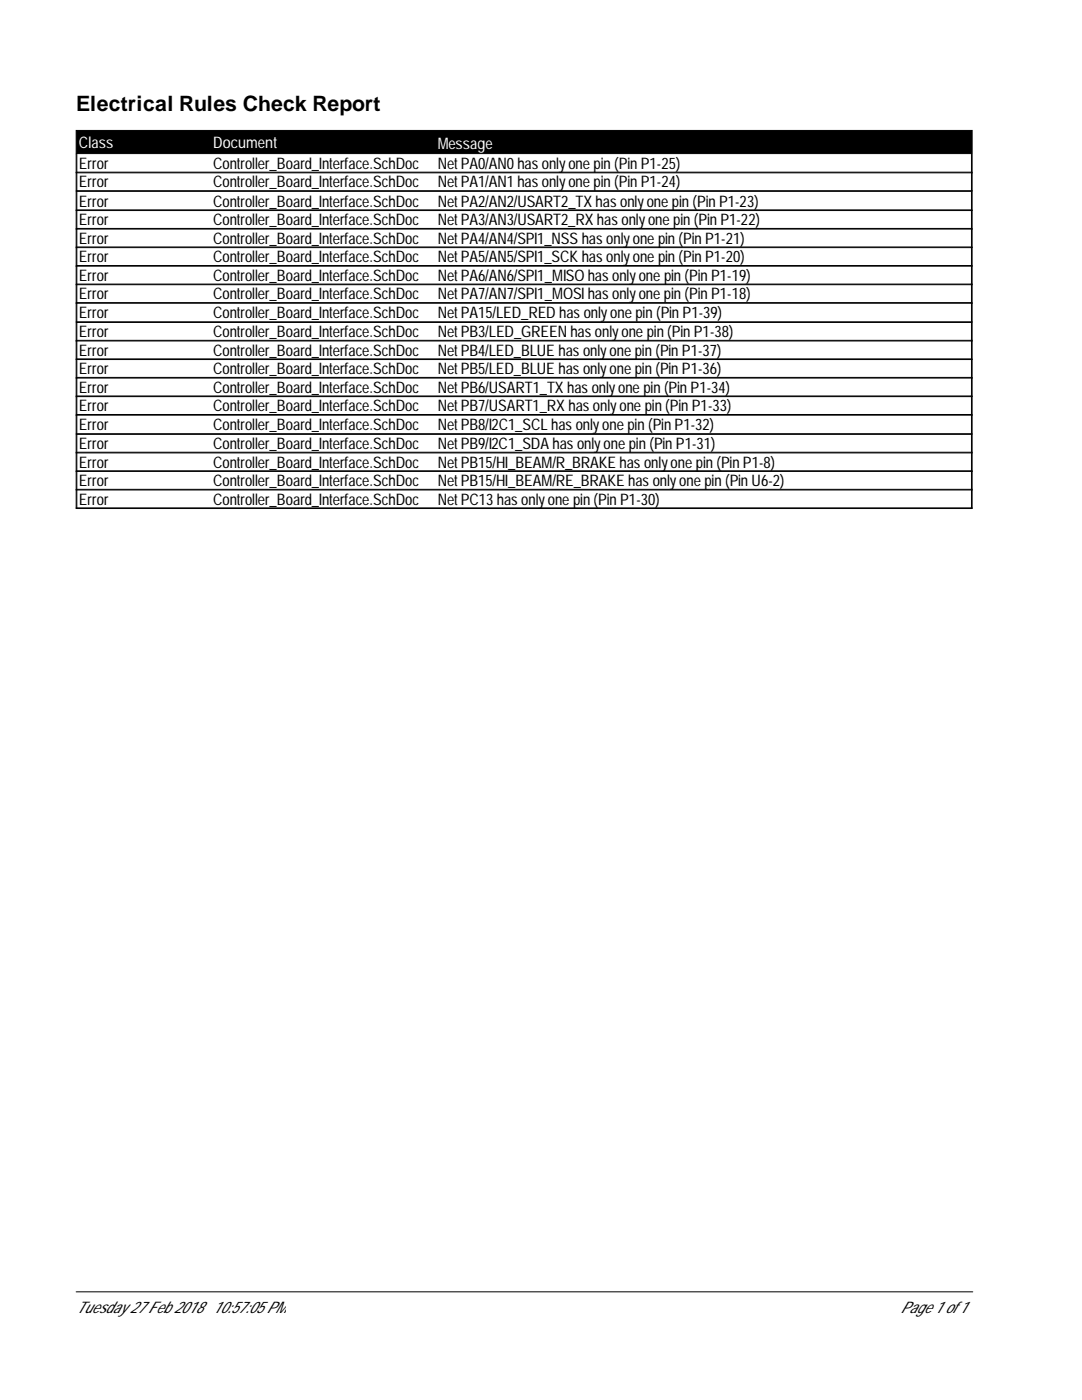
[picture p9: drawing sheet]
<svg xmlns="http://www.w3.org/2000/svg" width="216mm" height="279mm" viewBox="0 0 216 279" stroke-linecap="round" stroke-linejoin="round" font-family="sans-serif">
<defs><g id="words">
<text font-size="4.2" x="15.2" y="22.2">Electrical Rules Check Report</text>
<g font-size="3.2" fill="#fff">
<text x="15.7" y="29.5">Class</text>
<text x="42.5" y="29.5">Document</text>
<text x="87.3" y="29.8">Message</text>
</g>
<g font-size="3.2">
<text x="15.7" y="33.7">Error</text>
<text x="42.5" y="33.7">Controller_Board_Interface.SchDoc</text>
<text x="87.3" y="33.7">NetPA0/AN0has onlyone pin (Pin P1-25)</text>
<text x="15.7" y="37.4">Error</text>
<text x="15.7" y="41.2">Error</text>
<text x="42.5" y="37.4">Controller_Board_Interface.SchDoc</text>
<text x="42.5" y="41.2">Controller_Board_Interface.SchDoc</text>
<text x="87.3" y="37.4">NetPA1/AN1 has onlyone pin (Pin P1-24)</text>
<text x="87.3" y="41.2">NetPA2/AN2/USART2_TX has onlyone pin (Pin P1-23)</text>
<text x="15.7" y="44.9">Error</text>
<text x="42.5" y="44.9">Controller_Board_Interface.SchDoc</text>
<text x="87.3" y="44.9">NetPA3/AN3/USART2_RX has onlyone pin (Pin P1-22)</text>
<text x="15.7" y="48.6">Error</text>
<text x="15.7" y="52.3">Error</text>
<text x="42.5" y="48.6">Controller_Board_Interface.SchDoc</text>
<text x="42.5" y="52.3">Controller_Board_Interface.SchDoc</text>
<text x="87.3" y="48.6">NetPA4/AN4/SPI1_NSS has onlyone pin (Pin P1-21)</text>
<text x="87.3" y="52.3">NetPA5/AN5/SPI1_SCK has onlyone pin (Pin P1-20)</text>
<text x="15.7" y="56">Error</text>
<text x="15.7" y="59.7">Error</text>
<text x="42.5" y="56">Controller_Board_Interface.SchDoc</text>
<text x="42.5" y="59.7">Controller_Board_Interface.SchDoc</text>
<text x="87.3" y="56">NetPA6/AN6/SPI1_MISO has onlyone pin (Pin P1-19)</text>
<text x="87.3" y="59.7">NetPA7/AN7/SPI1_MOSI has onlyone pin (Pin P1-18)</text>
<text x="15.7" y="63.4">Error</text>
<text x="42.5" y="63.4">Controller_Board_Interface.SchDoc</text>
<text x="87.3" y="63.4">NetPA15/LED_RED has onlyone pin (Pin P1-39)</text>
<text x="15.7" y="67.3">Error</text>
<text x="15.7" y="71">Error</text>
<text x="42.5" y="67.3">Controller_Board_Interface.SchDoc</text>
<text x="42.5" y="71">Controller_Board_Interface.SchDoc</text>
<text x="87.3" y="67.3">NetPB3/LED_GREEN has onlyone pin (Pin P1-38)</text>
<text x="87.3" y="71">NetPB4/LED_BLUE has onlyone pin (Pin P1-37)</text>
<text x="15.7" y="74.7">Error</text>
<text x="42.5" y="74.7">Controller_Board_Interface.SchDoc</text>
<text x="87.3" y="74.7">NetPB5/LED_BLUE has onlyone pin (Pin P1-36)</text>
<text x="15.7" y="78.4">Error</text>
<text x="15.7" y="82.1">Error</text>
<text x="42.5" y="78.4">Controller_Board_Interface.SchDoc</text>
<text x="42.5" y="82.1">Controller_Board_Interface.SchDoc</text>
<text x="87.3" y="78.4">NetPB6/USART1_TX has onlyone pin (Pin P1-34)</text>
<text x="87.3" y="82.1">NetPB7/USART1_RX has onlyone pin (Pin P1-33)</text>
<text x="15.7" y="85.8">Error</text>
<text x="15.7" y="89.6">Error</text>
<text x="42.5" y="85.8">Controller_Board_Interface.SchDoc</text>
<text x="42.5" y="89.6">Controller_Board_Interface.SchDoc</text>
<text x="87.3" y="85.8">NetPB8/I2C1_SCL has onlyone pin (Pin P1-32)</text>
<text x="87.3" y="89.6">NetPB9/I2C1_SDA has onlyone pin (Pin P1-31)</text>
<text x="15.7" y="93.3">Error</text>
<text x="42.5" y="93.3">Controller_Board_Interface.SchDoc</text>
<text x="87.3" y="93.3">NetPB15/HI_BEAM/R_BRAKE has onlyone pin (Pin P1-8)</text>
<text x="15.7" y="97">Error</text>
<text x="15.7" y="100.7">Error</text>
<text x="42.5" y="97">Controller_Board_Interface.SchDoc</text>
<text x="42.5" y="100.7">Controller_Board_Interface.SchDoc</text>
<text x="87.3" y="97">NetPB15/HI_BEAM/RE_BRAKE has onlyone pin (Pin U6-2)</text>
<text x="87.3" y="100.7">NetPC13 has onlyone pin (Pin P1-30)</text>
<text x="15.2" y="262">Tuesday 27 Feb 2018 10:57:05 PM</text>
<text x="179.7" y="262">Page 1 of1</text>
</g>
</g></defs>
<path d="M15.2 26h178.8v4.7h-178.8z" fill="#000" stroke="#000" stroke-width=".2"/>
<g fill="none" stroke="#000" stroke-width=".2">
<path d="M15.2 34.5h178.8M15.2 34.4h178.8M15.2 30.8v7.4h178.8v-7.4M15.2 38.3v25.9h178.8v-25.9M15.2 38.1h178.8M15.3 30.8v7.4M15.3 38.3v25.9M193.8 30.8v7.4M193.8 38.3v25.9M15.2 42h178.8M15.2 41.9h178.8M15.2 45.7h178.8"/>
<path d="M15.2 45.6h178.8M15.2 49.4h178.8M15.2 49.3h178.8M15.2 53.1h178.8M15.2 53h178.8M15.2 56.8h178.8M15.2 56.7h178.8M15.2 64.4h178.8v22.2h-178.8zM15.2 60.5h178.8M15.2 60.4h178.8M15.2 68.1h178.8M15.2 67.9h178.8"/>
<path d="M15.2 71.8h178.8M15.2 71.6h178.8M15.2 75.5h178.8M15.2 75.3h178.8M15.2 79.2h178.8M15.2 79h178.8M15.3 64.4v22.2M193.8 64.4v22.2M15.2 86.7h178.8v14.8h-178.8zM15.2 82.9h178.8M15.2 82.7h178.8M15.2 90.4h178.8"/>
<path d="M15.2 90.3h178.8M15.2 94.1h178.8M15.2 94h178.8M15.2 97.8h178.8M15.2 97.7h178.8M15.3 86.7v14.8M193.8 86.7v14.8M15.2 101.4h178.8M15.2 257.8h178.9"/>
</g>
<use href="#words"/>
</svg>
